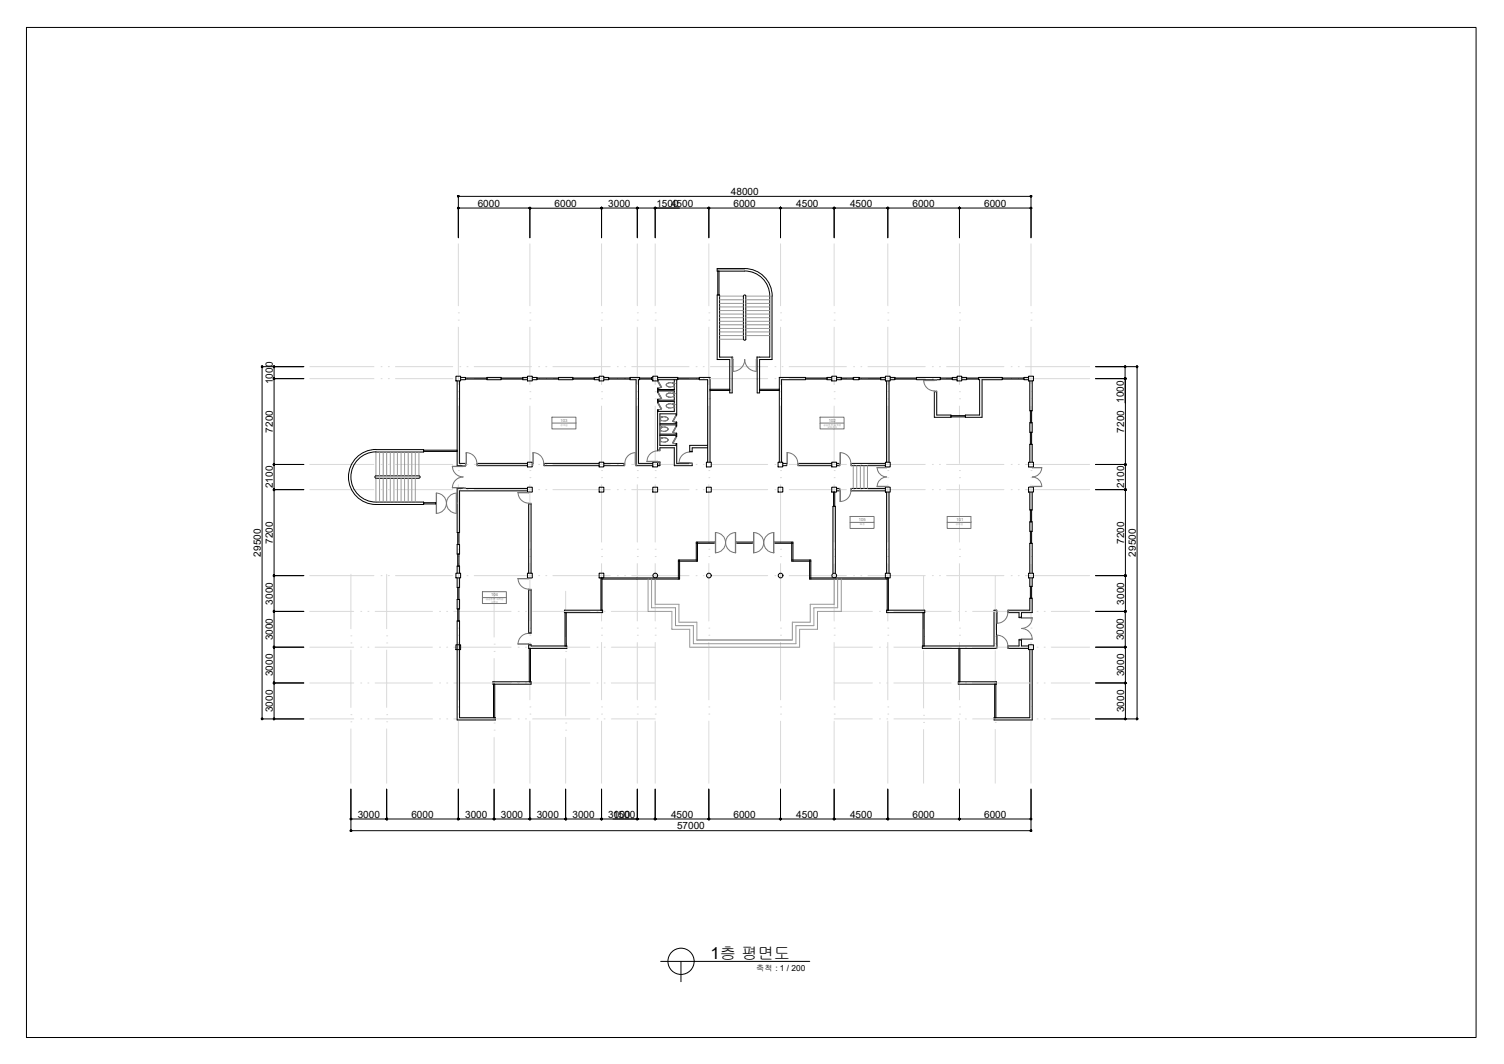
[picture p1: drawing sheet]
<svg xmlns="http://www.w3.org/2000/svg" width="420mm" height="297mm" viewBox="0 0 420 297" stroke-linecap="round" stroke-linejoin="round" font-family="sans-serif">
<defs><g id="words">
<text font-size="4.7" x="198.5" y="267.6">1층 평면도</text>
<g font-size="2.8">
<text x="133.5" y="57.7">6000</text>
<text x="154.9" y="57.7">6000</text>
<text x="169.9" y="57.7">3000</text>
<text x="183.4" y="57.7">1500</text>
<text x="187.5" y="57.7">4500</text>
<text x="204.2" y="54.4">48000</text>
<text x="204.9" y="57.7">6000</text>
<text x="222.4" y="57.7">4500</text>
<text x="237.5" y="57.7">4500</text>
<text x="254.9" y="57.7">6000</text>
<text x="274.9" y="57.7">6000</text>
<text x="76.2" y="107.2" transform="rotate(-90 76.2 107.2)">1000</text>
<text x="314" y="112.4" transform="rotate(-90 314 112.4)">1000</text>
<text x="76.2" y="120.8" transform="rotate(-90 76.2 120.8)">7200</text>
<text x="314" y="120.8" transform="rotate(-90 314 120.8)">7200</text>
<text x="76.2" y="136.3" transform="rotate(-90 76.2 136.3)">2100</text>
<text x="314" y="136.3" transform="rotate(-90 314 136.3)">2100</text>
<text x="72.8" y="155.4" transform="rotate(-90 72.8 155.4)">29500</text>
<text x="76.2" y="151.8" transform="rotate(-90 76.2 151.8)">7200</text>
<text x="314" y="151.8" transform="rotate(-90 314 151.8)">7200</text>
<text x="317.3" y="155.4" transform="rotate(-90 317.3 155.4)">29500</text>
<text x="76.2" y="168.8" transform="rotate(-90 76.2 168.8)">3000</text>
<text x="314" y="168.8" transform="rotate(-90 314 168.8)">3000</text>
<text x="76.2" y="178.8" transform="rotate(-90 76.2 178.8)">3000</text>
<text x="314" y="178.8" transform="rotate(-90 314 178.8)">3000</text>
<text x="76.2" y="188.8" transform="rotate(-90 76.2 188.8)">3000</text>
<text x="314" y="188.8" transform="rotate(-90 314 188.8)">3000</text>
<text x="76.2" y="198.8" transform="rotate(-90 76.2 198.8)">3000</text>
<text x="314" y="198.8" transform="rotate(-90 314 198.8)">3000</text>
<text x="99.9" y="228.3">3000</text>
<text x="114.9" y="228.3">6000</text>
<text x="129.9" y="228.3">3000</text>
<text x="139.9" y="228.3">3000</text>
<text x="149.9" y="228.3">3000</text>
<text x="159.9" y="228.3">3000</text>
<text x="169.9" y="228.3">3000</text>
<text x="171.3" y="228.3">1500</text>
<text x="187.5" y="228.3">4500</text>
<text x="189.1" y="231.5">57000</text>
<text x="204.9" y="228.3">6000</text>
<text x="222.4" y="228.3">4500</text>
<text x="237.5" y="228.3">4500</text>
<text x="254.9" y="228.3">6000</text>
<text x="274.9" y="228.3">6000</text>
</g>
<text font-size="2.3" x="211.3" y="271">축척 : 1 / 200</text>
<g font-size="1.2" fill="#757575">
<text x="156.6" y="117.7">103</text>
<text x="231.5" y="117.7">102</text>
<text x="239.9" y="145.5">105</text>
<text x="267.2" y="145.5">101</text>
<text x="137.2" y="166.4">104</text>
</g>
<g font-size=".7" fill="#757575">
<text x="156.6" y="118.9">강의실</text>
<text x="230" y="118.9">공공정책 대학원</text>
<text x="231.2" y="119.5">교육센터</text>
<text x="240.2" y="146.6">매점</text>
<text x="267" y="146.6">강의실</text>
<text x="135.7" y="167.6">공공정책 대학원</text>
<text x="137.2" y="168.3">사무실</text>
</g>
</g></defs>
<!-- layer: WALL -->
<g fill="none" stroke="#000" stroke-width=".28">
<path d="M208 75h-7.7v.7h7.7M208 75.6a7 7 0 0 1 7 7.1v17h-3.5v10h.7v-9.3h3.5v-17.7M208 75a7.7 7.7 0 0 1 7.7 7.7M200.3 82.3h.7v17.4h3.5v10h-.6v-9.3h-3.6zM207.8 82.5l.4-.1 .2 .3v12l-.4 .3-.3-.3zM127.7 106.3v23.7h2.3v-.6h-1.6v-23.1M128.7 105.4h1.3v.6h-1.3M136 105.4h4v.6h-4zM147.3 105.4h-1.3v.6h1.3M148.7 105.4h1.3v.6h-1.3M156 105.4h4v.6h-4zM167.4 105.4h-1.4v.6h1.4"/>
<path d="M168.7 105.4h1.3v.6h-1.3M182.4 105.4h-.4v.6h.4M183.7 105.4h5.6v.6h-5.5l-.1 .3M184.3 118.3h4.6v-.4h.1v1.1h-.1v-.4h-4.6M188.4 108.8h-4.6h4.6M188.4 106v2.8M189 106v9.9h-.1v-.4h-4.6v8.8h4.6v-.4h.1v5.5h4.4v.6h-5v-5h-4.1v.7h-.6v-11.3l.1 .5h4.6v-2.8h-4.6l-.1 .3v-.9l.1 .2h4.6v-2.6h-4.6l-.1 .4v-1.1l.1 .4M232.4 105.4h-1.4v.6h1.4M233.7 105.4h1.3v.6h-1.3M238.4 105.4h1.6v.6h-1.6zM247.3 105.4h-1.3v.6h1.3M247.7 106.3v22.7"/>
<path d="M248.4 106.3v22.7M248.7 105.4h1.3v.6h-1.3M256 105.4h6.7v.6h-6.7zM261 109.3h.7v6.6h4v.6h-4.7zM267.4 105.4h-1.4v.6h1.4M268.7 105.4h1.3v.6h-1.3M273.4 105.4h6.6v.6h-5.7v10.5h-4.6v-.6h4v-9.9h-.3zM287.3 105.4h-1.3v.6h1.3M287.7 106.3v8.4h.7v-8.4M287.7 118h.7v2.7h-.7zM105 133.5h12M105 126.2a7 7 0 0 0-7 7 7 7 0 0 0 7 7h13.3v.6h-13.3a7.7 7.7 0 0 1-7.6-7.7 7.7 7.7 0 0 1 7.6-7.6h13.3v.7h-13.3"/>
<path d="M105 133.5l-.3-.3 .3-.4h12.1l.3 .4-.3 .3M147.3 136.4h-19.6v12.3h.7v-11.7h18.9M147.3 129.4h-13.9v.6h13.9M167.4 129.4h-15.4v.6h15.4M168.7 129.4h5.7v.6h-5.7M182.4 129.4h-4v-23.4h.3v-.6h-2.7v.6h1.7v24h4.7M183.7 129h.6v1h-.6zM184.3 121.2h4.6v-.3h.1v1h-.1v-.4h-4.6M197.7 129v-23h-2.3v-.6h3v23.6M197.7 124.3h-5v1.7h.7v-1h4.3M217.7 129v-23.6h7.3v.6h-6.7v23M218.7 130h1"/>
<path d="M218.7 129.4h1M223 130h9.4M223 129.4h9.4M233.7 136.4h.8v.6h-.8M233.7 129.4h.8v.6h-.8M247.3 136.4h-9.4v.6h9.4M247.3 129.4h-9.4v.6h9.4M247.7 137.4v22.6M248.4 137.4v22.6M287.7 129v-5h.7v5M287.7 137.4v5h.7v-5M127.7 152h.7v2.7h-.7z"/>
<path d="M287.7 145.7h.7v2.6h-.7zM127.7 173.4h.7v27h10v.6h-10.7zM127.7 160v-2h.7v2M127.7 161.3v2.7h.7v-2.7M127.7 167.3h.7v2.7h-.7zM147.7 160v-19.3h.7v19.3M147.7 164.7h.7v12h-.7zM157.7 170.3h10.6v.7h-10.6zM232.7 160v-18.6h.7v18.6M247.7 170.3h10.6v.7h-10.6zM281.7 170.3h6v-3.3h.7v4h-3v1.3h-.7v-1.3h-3zM287.7 160v-8.3h.7v8.3"/>
<path d="M287.7 161.3v2.4h.7v-2.4M137.7 190.3h10.7v.7h-10.7zM147.7 180v1h10.7v-.7h-10v-.3M147.7 180h.7M257.7 180.3h20v-10h.7v10.7h-20.7zM267.7 190.3h10.7v.7h-10.7zM287.3 180.3h-1.9v-1.7h-.7v1.7h-3v.7h5.6M287.7 181.4v19h-10v.6h10.7v-19.6"/>
</g>
<!-- layer: CEN -->
<g fill="none" stroke="#d9d9d9" stroke-width=".28">
<path d="M128 68.1v17.2M148 68.1v17.2M168 68.1v17.2M178 68.1v17.2M183 68.1v17.2M198 68.1v17.2M218 68.1v17.2M233 68.1v17.2M248 68.1v17.2M268 68.1v17.2M288 68.1v17.2M128 87.3h.1"/>
<path d="M128 89.4h.1M128 91.4v16M148 87.3h.1M148 89.4h.1M148 91.4v16M168 87.3h.1M168 89.4h.1M168 91.4v16M178 87.3h.1M178 89.4h.1M178 91.4v16M183 87.3h.1"/>
<path d="M183 89.4h.1M183 91.4v16M198 87.3h.1M198 89.4h.1M198 91.4v16M218 87.3h.1M218 89.4h.1M218 91.4v16M233 87.3h.1M233 89.4h.1M233 91.4v16M248 87.3h.1"/>
<path d="M248 89.4h.1M248 91.4v16M268 87.3h.1M268 89.4h.1M268 91.4v16M288 87.3h.1M288 89.4h.1M288 91.4v16M86.6 102.4h17.9M86.6 105.7h17.9M106.5 102.4h.1M106.5 105.7h.1"/>
<path d="M108.5 102.4h.1M108.5 105.7h.1M110.5 102.4h16M110.5 105.7h16M128 109.3h.1M128 111.3h.1M128 113.4v16M128.5 102.4h.1M128.5 105.7h.1M130.5 102.4h.1M130.5 105.7h.1M132.5 102.4h16"/>
<path d="M132.5 105.7h16M148 109.3h.1M148 111.3h.1M148 113.4v16M150.5 102.4h.1M150.5 105.7h.1M152.5 102.4h.1M152.5 105.7h.1M154.5 102.4h16M154.5 105.7h16M168 109.3h.1M168 111.3h.1"/>
<path d="M168 113.4v16M172.5 102.4h.1M172.5 105.7h.1M174.5 102.4h.1M174.5 105.7h.1M176.5 102.4h16M176.5 105.7h16M178 109.3h.1M178 111.3h.1M178 113.4v16M183 109.3h.1M183 111.3h.1"/>
<path d="M183 113.4v16M194.5 102.4h.1M194.5 105.7h.1M196.5 102.4h.1M196.5 105.7h.1M198 109.3h.1M198 111.3h.1M198 113.4v16M198.5 102.4h15.9M198.5 105.7h15.9M216.5 102.4h.1M216.5 105.7h.1"/>
<path d="M218 109.3h.1M218 111.3h.1M218 113.4v16M218.5 102.4h.1M218.5 105.7h.1M220.5 102.4h16M220.5 105.7h16M233 109.3h.1M233 111.3h.1M233 113.4v16M238.4 102.4h.1M238.4 105.7h.1"/>
<path d="M240.5 102.4h.1M240.5 105.7h.1M242.5 102.4h16M242.5 105.7h16M248 109.3h.1M248 111.3h.1M248 113.4v16M260.5 102.4h.1M260.5 105.7h.1M262.5 102.4h.1M262.5 105.7h.1M264.4 102.4h16"/>
<path d="M264.4 105.7h16M268 109.3h.1M268 111.3h.1M268 113.4v16M282.5 102.4h.1M282.5 105.7h.1M284.5 102.4h.1M284.5 105.7h.1M286.5 102.4h17.9M286.5 105.7h17.9M288 109.3h.1M288 111.3h.1"/>
<path d="M288 113.4v16M86.6 129.7h17.9M86.6 136.7h17.9M106.5 129.7h.1M106.5 136.7h.1M108.5 129.7h.1M108.5 136.7h.1M110.5 129.7h16M110.5 136.7h16M128 131.4h.1M128 133.4h.1M128 135.3v16"/>
<path d="M128.5 129.7h.1M128.5 136.7h.1M130.5 129.7h.1M130.5 136.7h.1M132.5 129.7h16M132.5 136.7h16M148 131.4h.1M148 133.4h.1M148 135.3v16M150.5 129.7h.1M150.5 136.7h.1M152.5 129.7h.1"/>
<path d="M152.5 136.7h.1M154.5 129.7h16M154.5 136.7h16M168 131.4h.1M168 133.4h.1M168 135.3v16M172.5 129.7h.1M172.5 136.7h.1M174.5 129.7h.1M174.5 136.7h.1M176.5 129.7h16M176.5 136.7h16"/>
<path d="M178 131.4h.1M178 133.4h.1M178 135.3v16M183 131.4h.1M183 133.4h.1M183 135.3v16M194.5 129.7h.1M194.5 136.7h.1M196.5 129.7h.1M196.5 136.7h.1M198 131.4h.1M198 133.4h.1"/>
<path d="M198 135.3v16M198.5 129.7h15.9M198.5 136.7h15.9M216.5 129.7h.1M216.5 136.7h.1M218 131.4h.1M218 133.4h.1M218 135.3v16M218.5 129.7h.1M218.5 136.7h.1M220.5 129.7h16M220.5 136.7h16"/>
<path d="M233 131.4h.1M233 133.4h.1M233 135.3v16M238.4 129.7h.1M238.4 136.7h.1M240.5 129.7h.1M240.5 136.7h.1M242.5 129.7h16M242.5 136.7h16M248 131.4h.1M248 133.4h.1M248 135.3v16"/>
<path d="M260.5 129.7h.1M260.5 136.7h.1M262.5 129.7h.1M262.5 136.7h.1M264.4 129.7h16M264.4 136.7h16M268 131.4h.1M268 133.4h.1M268 135.3v16M282.5 129.7h.1M282.5 136.7h.1M284.5 129.7h.1"/>
<path d="M284.5 136.7h.1M286.5 129.7h17.9M286.5 136.7h17.9M288 131.4h.1M288 133.4h.1M288 135.3v16M128 153.3h.1M128 155.4h.1M128 157.4v16M148 153.3h.1M148 155.4h.1M148 157.4v16"/>
<path d="M168 153.3h.1M168 155.4h.1M168 157.4v16M178 153.3h.1M178 155.4h.1M178 157.4v16M183 153.3h.1M183 155.4h.1M183 157.4v16M198 153.3h.1M198 155.4h.1M198 157.4v16"/>
<path d="M218 153.3h.1M218 155.4h.1M218 157.4v16M233 153.3h.1M233 155.4h.1M233 157.4v16M248 153.3h.1M248 155.4h.1M248 157.4v16M268 153.3h.1M268 155.4h.1M268 157.4v16"/>
<path d="M288 153.3h.1M288 155.4h.1M288 157.4v16M86.6 160.7h17.9M86.6 170.7h12.2M98 177.5h.1M98 179.5h.1M98 160.4v15.1M100.8 170.7h.1M102.8 170.7h.1M104.8 170.7h16M106.5 160.7h.1"/>
<path d="M108 177.5h.1M108 179.5h.1M108 160.4v15.1M108.5 160.7h.1M110.5 160.7h16M122.8 170.7h.1M124.8 170.7h.1M126.8 170.7h16M128 175.3h.1M128 177.3h.1M128 179.4v16M128.5 160.7h.1"/>
<path d="M130.5 160.7h.1M132.5 160.7h16M138 179.8h.1M138 165.1v12.7M144.8 170.7h.1M146.8 170.7h.1M148 175.3h.1M148 177.3h.1M148 179.4v16M148.8 170.7h16M150.5 160.7h.1M152.5 160.7h.1"/>
<path d="M154.5 160.7h16M158 179.8h.1M158 165.1v12.7M166.8 170.7h.1M168 175.3h.1M168 177.3h.1M168 179.4v16M168.8 170.7h.1M170.8 170.7h12.2M172.5 160.7h.1M174.5 160.7h.1M176.5 160.7h16"/>
<path d="M178 175.3h.1M178 177.3h.1M178 179.4v16M183 175.3h.1M183 177.3h.1M183 179.4v16M194.5 160.7h.1M196.5 160.7h.1M198 175.3h.1M198 177.3h.1M198 179.4v16M198.5 160.7h15.9"/>
<path d="M216.5 160.7h.1M218 175.3h.1M218 177.3h.1M218 179.4v16M218.5 160.7h.1M220.5 160.7h16M233 175.3h.1M233 177.3h.1M233 179.4v16M233 170.7h10.7M238.4 160.7h.1M240.5 160.7h.1"/>
<path d="M242.5 160.7h16M245.7 170.7h.1M247.7 170.7h.1M248 175.3h.1M248 177.3h.1M248 179.4v16M249.7 170.7h16M258 177.7h.1M258 179.7h.1M258 160.7v15M260.5 160.7h.1M262.5 160.7h.1"/>
<path d="M264.4 160.7h16M267.7 170.7h.1M268 175.3h.1M268 177.3h.1M268 179.4v16M269.7 170.7h.1M271.7 170.7h16M278 177.7h.1M278 179.7h.1M278 160.7v15M282.5 160.7h.1M284.5 160.7h.1"/>
<path d="M286.5 160.7h17.9M288 175.3h.1M288 177.3h.1M288 179.4v16M289.7 170.7h.1M291.7 170.7h.1M293.7 170.7h10.7M86.6 180.7h12.2M86.6 190.7h12.2M98 199.5h.1M98 181.5v16M100.8 180.7h.1"/>
<path d="M100.8 190.7h.1M102.8 180.7h.1M102.8 190.7h.1M104.8 180.7h16M104.8 190.7h16M108 199.5h.1M108 181.5v16M122.8 180.7h.1M122.8 190.7h.1M124.8 180.7h.1M124.8 190.7h.1M126.8 180.7h16"/>
<path d="M126.8 190.7h16M128 197.4h.1M128 199.3h.1M138 181.9h.1M138 183.9v16M144.8 180.7h.1M144.8 190.7h.1M146.8 180.7h.1M146.8 190.7h.1M148 197.4h.1M148 199.3h.1M148.8 180.7h16"/>
<path d="M148.8 190.7h16M158 181.9h.1M158 183.9v16M166.8 180.7h.1M166.8 190.7h.1M168 197.4h.1M168 199.3h.1M168.8 180.7h.1M168.8 190.7h.1M170.8 180.7h12.2M170.8 190.7h12.2M178 197.4h.1"/>
<path d="M178 199.3h.1M183 197.4h.1M183 199.3h.1M198 197.4h.1M198 199.3h.1M218 197.4h.1M218 199.3h.1M233 197.4h.1M233 199.3h.1M233 180.7h10.7M233 190.7h10.7M245.7 180.7h.1"/>
<path d="M245.7 190.7h.1M247.7 180.7h.1M247.7 190.7h.1M248 197.4h.1M248 199.3h.1M249.7 180.7h16M249.7 190.7h16M258 199.7h.1M258 181.7v16M267.7 180.7h.1M267.7 190.7h.1M268 197.4h.1"/>
<path d="M268 199.3h.1M269.7 180.7h.1M269.7 190.7h.1M271.7 180.7h16M271.7 190.7h16M278 199.7h.1M278 181.7v16M288 197.4h.1M288 199.3h.1M289.7 180.7h.1M289.7 190.7h.1M291.7 180.7h.1"/>
<path d="M291.7 190.7h.1M293.7 180.7h10.7M293.7 190.7h10.7M86.6 200.7h12.2M98 201.5h.1M98 203.5v15.2M100.8 200.7h.1M102.8 200.7h.1M104.8 200.7h16M108 201.5h.1M108 203.5v15.2M122.8 200.7h.1"/>
<path d="M124.8 200.7h.1M126.8 200.7h16M128 201.3v17.4M138 201.8h.1M138 203.8h.1M138 205.9v12.8M144.8 200.7h.1M146.8 200.7h.1M148 201.3v17.4M148.8 200.7h16M158 201.8h.1M158 203.8h.1"/>
<path d="M158 205.9v12.8M166.8 200.7h.1M168 201.3v17.4M168.8 200.7h.1M170.8 200.7h12.2M178 201.3v17.4M183 201.3v17.4M198 201.3v17.4M218 201.3v17.4M233 201.3v17.4M233 200.7h10.7M245.7 200.7h.1"/>
<path d="M247.7 200.7h.1M248 201.3v17.4M249.7 200.7h16M258 201.7h.1M258 203.7v15M267.7 200.7h.1M268 201.3v17.4M269.7 200.7h.1M271.7 200.7h16M278 201.7h.1M278 203.7v15M288 201.3v17.4"/>
<path d="M289.7 200.7h.1M291.7 200.7h.1M293.7 200.7h10.7"/>
</g>
<!-- layer: 0e -->
<g fill="none" stroke="#000" stroke-width=".28">
<path d="M127.4 105h1.3v1.3h-1.3zM147.3 105h1.4v1.3h-1.4zM167.4 105h1.3v1.3h-1.3zM182.4 105h1.3v1.3h-1.3zM232.4 105h1.3v1.3h-1.3zM247.3 105h1.4v1.3h-1.4zM267.4 105h1.3v1.3h-1.3zM287.3 105h1.4v1.3h-1.4zM147.3 129h1.4v1.3h-1.4zM147.3 136h1.4v1.4h-1.4zM167.4 129h1.3v1.3h-1.3zM167.4 136h1.3v1.4h-1.3z"/>
<path d="M182.4 129h1.3v1.3h-1.3zM182.4 136h1.3v1.4h-1.3zM197.3 129h1.4v1.3h-1.4zM197.3 136h1.4v1.4h-1.4zM217.4 129h1.3v1.3h-1.3zM217.4 136h1.3v1.4h-1.3zM232.4 129h1.3v1.3h-1.3zM232.4 136h1.3v1.4h-1.3zM247.3 136h1.4v1.4h-1.4zM247.3 129h1.4v1.3h-1.4zM287.3 129h1.4v1.3h-1.4zM287.3 136h1.4v1.4h-1.4z"/>
<path d="M127.4 160h1.3v1.3h-1.3zM147.3 160h1.4v1.3h-1.4zM167.4 160h1.3v1.3h-1.3zM247.3 160h1.4v1.3h-1.4zM287.3 160h1.4v1.3h-1.4zM127.4 180h1.3v1.4h-1.3zM287.3 180h1.4v1.4h-1.4z"/>
<circle cx="183.1" cy="160.7" r=".66"/>
<circle cx="198" cy="160.7" r=".66"/>
<circle cx="218.1" cy="160.7" r=".66"/>
<circle cx="233.1" cy="160.7" r=".66"/>
</g>
<!-- layer: WIN -->
<g fill="none" stroke="#000" stroke-width=".28">
<path d="M200.5 75.7h.4v6.6h-.4zM130 105.5h6v.3h-6zM140 105.5h6v.3h-6zM150 105.5h6v.3h-6zM160 105.5h6v.3h-6zM170 105.5h6v.3h-6zM178.7 105.5h3.3v.3h-3.3zM189.3 105.5h6.1v.3h-6.1zM198.4 108.7h5.5v.3h-5.5zM212.2 108.7h5.5v.3h-5.5zM225 105.5h6v.3h-6zM235 105.5h3.4v.3h-3.4z"/>
<path d="M240 105.5h6v.3h-6zM250 105.5h6v.3h-6zM262.7 105.5h3.3v.3h-3.3zM265.7 116h4v.4h-4zM270 105.5h3.4v.3h-3.4zM280 105.5h6v.3h-6zM287.9 114.7h.3v3.3h-.3zM118.3 125.7h9.4v.3h-9.4zM232.9 137.4h.3v4h-.3zM287.9 120.7h.3v3.3h-.3zM118.3 140.3h3.4v.4h-3.4zM127.9 148.7h.3v3.3h-.3z"/>
<path d="M127.9 154.7h.3v3.3h-.3zM189.9 156.3v5.4h-21.7M194.5 151.7h5.2v-.4h-5.2v5.4M194.8 156.3h-5.3v5.4M194.8 151.3v5.4h-5.3M205.7 151.3h4.6v.4h-4.6zM221.2 156.3h5.3v5.4M221.2 151.3v5.4h5.3M221.5 151.7h-5.1v-.4h5.1v5.4M226.2 156.3v5.4h21.6M287.9 142.4h.3v3.3h-.3zM287.9 148.3h.3v3.4h-.3z"/>
<path d="M127.9 164h.3v3.3h-.3zM127.9 170h.3v3.4h-.3zM157.8 171h.4v9.3h-.4zM168.2 161.3v9h-.3v-9h22M226.2 161.3h22v9h-.4v-9M257.8 171h.4v9.3h-.4zM287.9 163.7h.3v3.3h-.3zM137.9 191h.3v9.4h-.3zM147.9 181h.3v9.3h-.3zM267.9 181h.3v9.3h-.3zM277.9 191h.3v9.4h-.3z"/>
</g>
<!-- layer: Ĳ -->
<g fill="none" stroke="#979797" stroke-width=".28">
<path d="M201 82.7h6.7M201 93.7h6.7M201 94.7h6.7M201 92.7h6.7M201 91.7h6.7M201 90.7h6.7M201 89.7h6.7M201 88.7h6.7M201 87.7h6.7M201 86.7h6.7M201 85.7h6.7M201 84.7h6.7"/>
<path d="M201 83.7h6.7M208.4 82.7h6.6M208.4 93.7h6.6M208.4 92.7h6.6M208.4 91.7h6.6M208.4 90.7h6.6M208.4 89.7h6.6M208.4 88.7h6.6M208.4 87.7h6.6M208.4 86.7h6.6M208.4 85.7h6.6M208.4 84.7h6.6"/>
<path d="M208.4 83.7h6.6M105 126.2v6.6M105 133.5v6.7M106 126.2v6.6M106 133.5v6.7M107 126.2v6.6M107 133.5v6.7M108 126.2v6.6M108 133.5v6.7M109 126.2v6.6M109 133.5v6.7M110.1 126.2v6.6"/>
<path d="M110.1 133.5v6.7M111 126.2v6.6M111 133.5v6.7M112 126.2v6.6M112 133.5v6.7M113 126.2v6.6M113 133.5v6.7M114 126.2v6.6M114 133.5v6.7M115 126.2v6.6M115 133.5v6.7M116 126.2v6.6"/>
<path d="M116 133.5v6.7M117 126.2v6.6M238.4 130v6.4M239.3 130v6.4M240.4 130v6.4M241.4 130v6.4M242.3 130v6.4M181 161.7v9h6.7v5h5v5h30.7v-5h5v-5h6.6v-9M182 161.7v8h6.7v5h5v5h28.7v-5h5v-5h6.6v-8M183 161.7v7h6.7v5h5v5M194.7 178.7h26.6M233 161.7v7h-6.7v5h-5v5h-26.6"/>
</g>
<!-- layer: DOOR -->
<g fill="none" stroke="#757575" stroke-width=".28">
<path d="M204.8 103.7v-3.3h-.3v-.7h.2v4a3.3 3.3 0 0 0 3.4-3.3 3.3 3.3 0 0 0 3.3 3.3M211.3 103.7v-3.3h.2v-.7h-.1v4M258 106.2h3.7v-.2h-.7v.3h-3M258 106.2a2.98 2.98 0 0 0 3 2.9M261 109.2h.7v.1h-.7zM121.9 137.7a2.82 2.82 0 0 1 2.8 2.8 2.82 2.82 0 0 1-2.8 2.8zM121.9 137.7v5.6M125.8 138.3l1.1-.6h.7v5.6a2.81 2.81 0 0 1-2.7-1.9 2.81 2.81 0 0 1 .9-3.1zM126.4 130.2h3l-3 .1M126.4 136.1l3 .1M126.4 136.2h3M126.4 130.2a2.98 2.98 0 0 0 3 2.9"/>
<path d="M127.5 137.7v5.6M129.4 136.2h.6v.2h-.6zM129.4 130h.6v.2h-.6zM129.4 133.2a2.98 2.98 0 0 0-3 3M130.2 126.4v3.6h-.2v-.6h.3v-3M130.2 126.4a2.98 2.98 0 0 1 3 2.9M133.2 129.4h.2v.6h-.2zM144.7 137.5l3.7-.1h-.7v.2h-3M144.7 137.5a2.98 2.98 0 0 0 3 3M149 126.4v3h-.3v.6h.2v-3.6a2.98 2.98 0 0 1 3 2.9M151.9 129.4h.1v.6h-.1zM174.4 129.4h.1v.6h-.1z"/>
<path d="M177.4 126.4v3h.3v.6h-.2v-3.6a2.98 2.98 0 0 0-2.9 2.9M180.7 128.8h3v.2h.6v-.1h-3.6M183.7 125.7h.6v.2h-.6zM183.7 125.9a2.98 2.98 0 0 0-3 2.9M189.7 129.1h3v.3h.7v-.2h-3.7M192.7 126h.7v.2h-.7zM192.7 126.2a2.98 2.98 0 0 0-3 3M219.9 126.4v3h-.2v.6h.2v-3.6a2.98 2.98 0 0 1 3 2.9M222.9 129.4h.1v.6h-.1zM234.7 126.4v3.6h-.2v-.6h.3v-3a2.99 2.99 0 0 1 2.9 2.9M237.7 136.4h.2v.6h-.2zM237.7 129.4h.2v.6h-.2z"/>
<path d="M237.7 137a3.1 3.1 0 0 1-2.9 3v-3h-.3v-.6h.2v3.6M245 130.5h3.4v-.2h-.7v.3h-2.7M245 135.8h2.7v.2h.7v-.2h-3.4M245.1 130.5a2.65 2.65 0 0 0 2.6 2.6M247.7 133.2a2.65 2.65 0 0 0-2.6 2.6M288.4 133.2a2.65 2.65 0 0 1 2.6 2.6h-3.3v.2h.7v-.2h2.6M291 130.5a2.65 2.65 0 0 1-2.6 2.6M291 130.5h-3.3v-.2h.7v.3h2.6M121.7 140.3h.2v.4h-.2zM127.5 140.3h.2v.4h-.2zM147.7 140.5h.7v.2h-.7zM199.7 151.3l.1 .4z"/>
<path d="M199.8 148.7v5.6M199.9 148.7a2.82 2.82 0 0 1 2.8 2.8 2.82 2.82 0 0 1-2.8 2.8M199.9 148.7v5.6M205.4 148.7v5.6M205.5 151.3h.2v.4h-.2zM205.5 154.3a2.82 2.82 0 0 1-2.8-2.8 2.82 2.82 0 0 1 2.8-2.8v5.6M210.3 151.3h.2v.4h-.2zM210.5 154.3a2.82 2.82 0 0 0 2.8-2.8 2.82 2.82 0 0 0-2.8-2.8v5.6M210.6 148.7v5.6M216.1 148.7v5.6M216.2 151.3h.2v.4h-.2zM216.2 148.7v5.6"/>
<path d="M216.2 148.7a2.82 2.82 0 0 0-2.8 2.8 2.82 2.82 0 0 0 2.8 2.8M144.7 161.6h3v-.3h.7v.2h-3.7a3.1 3.1 0 0 0 3 3M147.7 164.5h.7v.2h-.7zM147.7 176.7h.7v.2h-.7zM147.7 176.8a3 3 0 0 0-3 3h3.7v.2h-.7v-.3h-3M278.5 174v-3.7h-.1v.7h.2v3M278.5 177.3v3.7h-.1v-.7h.2v-3a2.99 2.99 0 0 1 2.9 3M281.5 170.3h.2v.7h-.2zM281.5 171a2.98 2.98 0 0 1-2.9 3M284.7 172.3l.7 .2zM284.7 178.5h.7v.1h-.7zM285.4 172.5l3-.1a2.98 2.98 0 0 1-3 3 3.1 3.1 0 0 1 3 3.1"/>
<path d="M285.4 172.5l3 .1M288.4 178.4h-3l3 .1M281.5 180.3h.2v.7h-.2z"/>
</g>
<!-- layer: Tǥ -->
<g fill="none" stroke="#757575" stroke-width=".28">
<path d="M183.7 108.4h.1M183.7 111.5h.1M183.7 114.4h.1M184.3 117.3h.2M184.5 117.3h.1M184.5 116.6v.7M184.5 116.6h.1M184.5 119.5v.7M184.5 119.5h.1M184.5 119.4h.1M184.5 116.5v.1M184.5 119.4v.1"/>
<path d="M184.5 116.5h.1M184.6 116.5h.1M184.6 119.4h.1M184.6 116.4h.1M184.6 117.5h-.3M184.6 119.3h.1M184.6 116.4v.1M184.6 119.3v.1M184.7 117.4l1.1 .1M184.7 119.3h-.1M184.7 119.3h.1M184.7 116.4h.1"/>
<path d="M184.7 116.5h.1M184.7 116.4v.1M184.8 108.1l-1-1.8-.1 .1 1 1.8M184.8 111.2l-1.1-1.7 1 1.8M184.8 114.1l-1.1-1.7 1 1.8M184.9 108.1l-1 .2M184.9 111.2l-1 .3M184.9 114.1l-1 .3M185.3 116.4l-.6 .1M185.3 119.3h-.6M185.3 116.4h.7M185.5 119.2h-.2"/>
<path d="M185.6 119.2h.4M186 116.4l.2 .1M186 119.3h.2M186 117.5h-.2M186.1 107.5h.1M186.1 110.3l.1 .2M186.1 113.3l.1 .3M186.1 110.3h.1M186.1 113.3h.1M186.1 107.5l.1 .1M186.1 110.2h.1M186.2 116.5l.2 .1"/>
<path d="M186.2 119.3l.1 .1M186.2 107.6v.1M186.2 110.5h.1M186.2 117.4l-.2 .1M186.2 107.7l.1 .1M186.2 110.6l.5 .2M186.2 113.6l.5 .3M186.2 107.2l-.1 .3M186.2 110.1l-.1 .1M186.2 113.1l-.1 .1M186.3 119.4h.1M186.3 107.1l-.1 .1"/>
<path d="M186.3 113h-.1M186.3 107.8l.4 .2M186.4 117.3l-.2 .1M186.4 116.6l.2 .3M186.4 119.5l.2 .3M186.4 107l-.1 .1M186.6 119.9l-.2 .2M186.6 109.9l-.4 .1M186.6 112.9l-.3 .1M186.6 119.9v.1M186.6 119.8v.1M186.6 116.9h.1"/>
<path d="M186.6 116.9l-.2 .4M186.7 106.9l-.3 .2M186.7 109.8h-.1M186.7 112.8h-.1M186.8 112.7l-.1 .1M186.8 110.8h.1M186.8 113.8l.1 .1M186.8 110.8l.1 .1M186.8 113.9h.1M186.9 106.9h-.1M186.9 108h.1M186.9 110.9h.1"/>
<path d="M186.9 113.9h.1M186.9 109.7v.1M186.9 112.7v.1M187 106.8l-.1 .1M187 109.7h-.1M187 112.7h-.1M187.1 106.9h.1M187.2 106.8h.2M187.4 106.9l.6 .1M187.4 109.8l.6 .1M187.4 112.8l.6 .1M187.4 109.7h-.3"/>
<path d="M187.4 110.9h-.3M187.4 112.7h-.3M187.9 117.6l1.1-1.7-1 1.7M187.9 117.6l1 .3M187.9 108h-.8M187.9 113.8l-.8 .1M187.9 110.8l-.5 .1M188 107h.1M188 109.9h.1M188 112.9h.1M188 106.9v.1M188 109.8v.1"/>
<path d="M188 112.8v.1M188 107.9h.1M188 110.8h.1M188 113.8h.1M188 106.9h.1M188 109.8h.1M188 112.8h.1M188.1 107h.1M188.1 106.9h.1M188.1 108h.3M188.1 109.9h.1M188.1 109.8h.1"/>
<path d="M188.1 110.8l.3 .1M188.1 112.9h.1M188.1 112.8h.1M188.1 113.8l.3 .1M188.1 106.9v.1M188.1 109.8v.1M188.1 112.8v.1M188.2 107h.1M188.2 109.9h.1M188.2 112.9h.1M188.2 107v.1M188.2 107.8h.1"/>
<path d="M188.2 107.1v.7M188.2 107.1h.1M188.2 110.7h.2M188.2 110.7h.1M188.2 110v.7M188.2 110h.1M188.2 113.7h.1M188.2 113v.7M188.2 113h.1M188.2 109.9v.1M188.2 112.9v.1M188.4 107.8h-.2"/>
<path d="M188.4 113.7h-.2M188.9 117.9h.1M184.3 120.1l.2 .1M184.3 123.1l.2 .1M184.5 120.2h.1M184.5 123.2h.1M184.5 122.5v.7M184.5 122.5h.1M184.5 122.4h.1M184.5 122.4v.1M184.6 122.4h-.1M184.6 122.4h.1"/>
<path d="M184.6 120.3l-.3 .1M184.6 122.3h.1M184.6 122.3v.1M184.7 122.3h.1M184.8 120.3h-.1M184.8 123.3l-.5 .1M184.8 120.3l1.1 .1M184.8 123.3l1.1 .1M185.3 122.3h-.6M185.5 122.2h-.2M185.6 122.2h.3M185.9 122.3h.3"/>
<path d="M186.2 122.3l.1 .1M186.2 120.3l-.3 .1M186.2 123.3l-.3 .1M186.3 122.4h.1M186.3 123.2l-.1 .1M186.4 120.2l-.2 .1M186.4 123.2h-.1M186.4 122.5l.2 .3M186.6 122.8l-.2 .3M186.6 122.8v.1M187.9 120.7l1.1-1.7-1 1.8M187.9 123.6l1-1.7 .1 .1-1 1.7"/>
<path d="M187.9 120.7l1 .2M187.9 123.6l1 .3M188.9 120.9h.1M188.9 123.9h.1"/>
</g>
<!-- layer: 亅 -->
<path d="M154.2 116.5h6.7v3.3h-6.7zM154.2 118.1h6.7M229.1 116.5h6.7v3.3h-6.7zM229.1 118.1h6.7M237.5 144.2h6.7v3.3h-6.7zM237.5 145.8h6.7M264.6 144.2h6.7v3.3h-6.7zM264.6 145.8h6.7M134.8 165.2h6.7v3.3h-6.7zM134.8 166.8h6.7" fill="none" stroke="#757575" stroke-width=".28"/>
<!-- layer: SHEET -->
<path d="M7.4 7.7h405v281.9h-405z" fill="none" stroke="#000" stroke-width=".28"/>
<!-- layer: DIM -->
<g fill="none" stroke="#000" stroke-width=".28">
<path d="M128 54.8v11.6M128.4 58.1h19.3M128.4 54.8h159.3M148 58.1v8.3M148.4 58.1h19.3M168 58.1v8.3M168.3 58.1h9.4M178 58.1v8.3M178.4 58.1h4.3M197.7 58.1h-14.7v8.3M198 58.1v8.3M198.4 58.1h19.3"/>
<path d="M218 58.1v8.3M218.3 58.1h14.4M233 58.1v8.3M233.4 58.1h14.3M248 58.1v8.3M248.4 58.1h19.3M268 58.1v8.3M268.3 58.1h19.4M288 54.8v11.6M73.2 102.4h11.7M73.2 102.7v97.7M76.6 105.7h8.3"/>
<path d="M76.6 102.7v2.7M76.6 106v23.4M306.1 102.4h11.6M306.1 105.7h8.3M314.3 102.7v2.7M314.3 105.7v6.8M314.4 106v23.4M317.7 102.7v97.7M76.6 129.7h8.3M76.6 136.7h8.3M76.6 130v6.4M76.6 137v23.4"/>
<path d="M306.1 129.7h8.3M306.1 136.7h8.3M314.4 130v6.4M314.4 137v23.4M76.6 160.7h8.3M76.6 170.7h8.3M76.6 161v9.3M76.6 171v9.3M306.1 160.7h8.3M306.1 170.7h8.3M314.4 171v9.3M314.4 161v9.3"/>
<path d="M76.6 180.7h8.3M76.6 190.7h8.3M76.6 181v9.3M76.6 191v9.4M306.1 180.7h8.3M306.1 190.7h8.3M314.4 181v9.3M314.4 191v9.4M73.2 200.7h11.7M306.1 200.7h11.6M98 220.3v11.6M98.4 228.6h9.3"/>
<path d="M98.4 231.9h189.3M108 220.3v8.3M108.4 228.6h19.3M128 220.3v8.3M128.4 228.6h9.3M138 220.3v8.3M138.4 228.6h9.3M148 220.3v8.3M148.4 228.6h9.3M158 220.3v8.3M158.4 228.6h9.3M168 220.3v8.3"/>
<path d="M178 220.3v8.3h-9.7M178.4 228.6h4.3M183 220.3v8.3M183.4 228.6h14.3M198 220.3v8.3M198.4 228.6h19.3M218 220.3v8.3M218.3 228.6h14.4M233 220.3v8.3M233.4 228.6h14.3M248 220.3v8.3M248.4 228.6h19.3"/>
<path d="M268 220.3v8.3M268.3 228.6h19.4M288 220.3v11.6M184.6 268.4h41.6M190.2 268.4v5.7"/>
<circle cx="190.3" cy="268.4" r="3.7"/>
</g>
<!-- layer: 0 -->
<g fill="#000" stroke="#000" stroke-width=".28">
<path d="M76.4 105.8l.2-.1zM76.7 105.6l-.1 .1zM314.4 129.7h.2zM76.6 190.5v.2zM314.4 190.5v.2z"/>
<path d="M127.9 58.1h.1zM127.9 58.2l.1-.1zM128 58.1l.2 .1z"/>
<path d="M127.9 54.8h.1zM127.9 54.9l.1-.1v.2zM128 54.8v.2z"/>
<path d="M127.9 58l.1 .1v-.2zM127.9 58l.1 .1z"/>
<path d="M127.9 54.7l.1 .1zM127.9 54.7l.1 .1z"/>
<path d="M128 58.1l.2 .1zM128 58.1h.2zM128 57.9v.2z"/>
<path d="M128 54.8h.2zM128 54.8l.2-.1zM128 54.7v.1z"/>
<path d="M147.9 58.1h.1zM147.9 58.3l.1-.2zM148 58.1l.2 .2z"/>
<path d="M147.9 58l.1 .1zM147.9 58.1h.1zM147.9 58.2l.1-.1z"/>
<path d="M148 58.1l.2 .1zM148 58.1l.2 .1z"/>
<path d="M147.9 58l.1 .1zM147.9 58l.1 .1z"/>
<path d="M148 58.1l.2 .2zM148 58.1l.2-.1zM148 58v.1z"/>
<path d="M148 58.1h.2zM148 57.9v.2zM147.9 58l.1 .1v-.2z"/>
<path d="M167.9 58.1h.1zM167.9 58.2l.1-.1zM168 58.1v.2z"/>
<path d="M167.9 58l.1 .1zM167.9 58.1h.1zM168 58.1l-.1 .2z"/>
<path d="M168 58.1v.2zM168 58.1l.1 .2z"/>
<path d="M167.9 58l.1 .1v-.2zM167.9 58l.1 .1z"/>
<path d="M168 58.1l.1 .1zM168 57.9v.2z"/>
<path d="M168.1 58l-.1 .1zM168 58v.1zM167.9 58l.1 .1z"/>
<path d="M177.9 58.1h.1zM177.9 58.2l.1-.1zM178 58.1l.2 .1z"/>
<path d="M177.9 58l.1 .1zM177.9 58.1h.1zM177.9 58.2l.1-.1z"/>
<path d="M178 58.1l.2 .1zM178 58.1l.2 .1z"/>
<path d="M177.9 58l.1 .1v-.2zM177.9 58l.1 .1z"/>
<path d="M178 58.1l.2 .1zM178 58.1h.2zM178 57.9v.2z"/>
<path d="M178 58.1h.2zM178 57.9v.2zM177.9 58l.1 .1v-.2z"/>
<path d="M182.9 58.1h.1zM182.9 58.2l.1-.1zM183 58.1l.2 .1z"/>
<path d="M182.9 58l.1 .1zM182.9 58.1h.1zM182.9 58.2l.1-.1z"/>
<path d="M182.9 58l.1 .1v-.2zM182.9 58l.1 .1z"/>
<path d="M183 58.1l.2 .1zM183 58.1l.2 .1z"/>
<path d="M183 58.1l.2 .1zM183 58.1h.2zM183 57.9v.2z"/>
<path d="M183 58.1h.2zM183 57.9v.2zM182.9 58l.1 .1v-.2z"/>
<path d="M197.9 58.1h.1zM197.9 58.2l.1-.1zM198 58.1l.1 .1z"/>
<path d="M197.9 58l.1 .1zM197.9 58.1h.1zM198 58.1l-.1 .1z"/>
<path d="M198 58.1l.1 .1zM198 58.1l.1 .1z"/>
<path d="M197.9 58l.1 .1v-.2zM197.9 58l.1 .1z"/>
<path d="M198 58.1l.1 .1zM198 58.1h.2zM198 57.9v.2z"/>
<path d="M198 58.1h.2zM198 57.9v.2zM197.9 58l.1 .1v-.2z"/>
<path d="M217.9 58.1h.1zM217.9 58.2l.1-.1zM218 58.1v.2z"/>
<path d="M217.9 58l.1 .1zM217.9 58.1h.1zM217.9 58.2l.1-.1z"/>
<path d="M218 58.1v.2zM218 58.1l.1 .1z"/>
<path d="M217.9 58l.1 .1v-.2zM217.9 58l.1 .1z"/>
<path d="M218 58.1l.1 .1zM218 57.9v.2z"/>
<path d="M218 57.9v.2zM217.9 58l.1 .1v-.2z"/>
<path d="M232.9 58.1h.1zM232.9 58.2l.1-.1zM233 58.1l.2 .1z"/>
<path d="M232.9 58l.1 .1zM232.9 58.1h.1zM233 58.1l-.1 .1z"/>
<path d="M233 58.1l.2 .1zM233 58.1l.2 .1z"/>
<path d="M232.9 58l.1 .1v-.2zM232.9 58l.1 .1z"/>
<path d="M233 58.1l.2 .1zM233 58.1h.2zM233 57.9v.2z"/>
<path d="M233 58.1h.2zM233 57.9v.2zM232.9 58l.1 .1v-.2z"/>
<path d="M247.8 58.1h.2zM247.9 58.2l.1-.1zM248 58.1l.1 .1z"/>
<path d="M247.9 58l.1 .1zM247.8 58.1h.2zM248 58.1l-.1 .1z"/>
<path d="M248 58.1l.1 .1zM248 58.1l.1 .1z"/>
<path d="M247.9 58l.1 .1v-.2zM247.9 58l.1 .1z"/>
<path d="M248 58.1l.1 .1zM248 58.1h.2zM248 57.9v.2z"/>
<path d="M248 58.1h.2zM248 57.9v.2zM247.9 58l.1 .1v-.2z"/>
<path d="M267.9 58.1h.1zM267.9 58.2l.1-.1zM268 58.1v.2z"/>
<path d="M267.9 58l.1 .1zM267.9 58.1h.1zM267.9 58.2l.1-.1z"/>
<path d="M268 58.1v.2zM268 58.1l.1 .1z"/>
<path d="M267.9 58l.1 .1v-.2zM267.9 58l.1 .1z"/>
<path d="M268 58.1l.1 .1zM268 57.9v.2z"/>
<path d="M268 57.9v.2zM267.9 58l.1 .1v-.2z"/>
<path d="M287.9 58l.1 .1zM287.9 58.1h.1zM287.9 58.2l.1-.1z"/>
<path d="M287.9 54.7l.1 .1zM287.9 54.8h.1zM287.9 54.9l.1 .1v-.2z"/>
<path d="M288 58.1l.1 .1zM288 58.1l.1 .1z"/>
<path d="M288 54.8v.2zM288 54.8h.2z"/>
<path d="M288 58.1h.2zM288 57.9v.2zM287.9 58l.1 .1v-.2z"/>
<path d="M288.1 54.7l-.1 .1zM288 54.7v.1zM287.9 54.7l.1 .1z"/>
<path d="M73.1 102.5l.1-.1zM73.2 102.4l.1 .1zM73.2 102.4l.1 .1z"/>
<path d="M73.1 102.2l.1 .2zM73.1 102.2l.1 .2zM73.1 102.4h.1z"/>
<path d="M73.3 102.2l-.1 .2zM73.2 102.2v.2z"/>
<path d="M76.4 105.7h.2zM76.4 105.8l.2-.1z"/>
<path d="M76.4 102.5l.2-.1zM76.6 102.4v.1zM76.6 102.4l.1 .1z"/>
<path d="M76.4 105.6l.2 .1zM76.4 105.6l.2 .1zM76.4 105.7h.2z"/>
<path d="M76.4 102.2l.2 .2zM76.4 102.2l.2 .2zM76.4 102.4h.2z"/>
<path d="M76.6 105.5v.2zM76.4 105.6l.2 .1zM76.4 105.6l.2 .1z"/>
<path d="M76.7 105.6l-.1 .1zM76.6 105.5v.2z"/>
<path d="M76.7 102.2l-.1 .2zM76.6 102.2v.2z"/>
<path d="M314.3 102.4v.1zM314.3 102.4l.1 .1zM314.3 102.4l.1 .1z"/>
<path d="M314.3 105.8l.1-.1zM314.4 105.7l.1 .1zM314.4 105.7h.2z"/>
<path d="M314.2 102.2l.1 .2zM314.2 102.2l.1 .2z"/>
<path d="M314.3 105.7l.1 .1zM314.3 105.7h.2zM314.3 105.7l.1-.1z"/>
<path d="M314.3 105.6l.1 .1zM314.3 105.6l.1 .1zM314.2 105.7h.2z"/>
<path d="M314.3 105.5v.2zM314.2 105.6l.1 .1zM314.2 105.6l.1 .1z"/>
<path d="M314.3 102.4l.1-.2zM314.3 102.2v.2z"/>
<path d="M314.5 105.6l-.1 .1zM314.4 105.5v.2z"/>
<path d="M317.5 102.5l.2-.1zM317.7 102.4v.1zM317.7 102.4h.1z"/>
<path d="M317.5 102.2l.2 .2zM317.5 102.2l.2 .2zM317.5 102.4h.2z"/>
<path d="M317.7 102.2v.2h.1zM317.7 102.2v.2z"/>
<path d="M76.4 136.7h.2zM76.4 136.8l.2-.1z"/>
<path d="M76.4 129.7h.2zM76.4 129.8l.2-.1z"/>
<path d="M76.4 136.8l.2-.1zM76.6 136.7v.2zM76.6 136.7l.1 .1z"/>
<path d="M76.4 129.8l.2-.1zM76.6 129.7v.1zM76.6 129.7l.1 .1z"/>
<path d="M76.4 136.6l.2 .1zM76.4 136.6l.2 .1zM76.4 136.7h.2z"/>
<path d="M76.6 136.7v.2zM76.6 136.7l.1 .1zM76.7 136.6l-.1 .1z"/>
<path d="M76.4 129.6l.2 .1zM76.4 129.6l.2 .1zM76.4 129.7h.2z"/>
<path d="M76.6 129.7v.1zM76.6 129.7l.1 .1z"/>
<path d="M76.6 136.5v.2zM76.4 136.6l.2 .1zM76.4 136.6l.2 .1z"/>
<path d="M76.4 129.6l.2 .1zM76.4 129.6l.2 .1z"/>
<path d="M76.7 136.6l-.1 .1zM76.6 136.5v.2z"/>
<path d="M314.2 129.7h.2zM314.3 129.8l.1-.1z"/>
<path d="M314.2 136.7h.2zM314.3 136.8l.1-.1z"/>
<path d="M314.3 129.8l.1-.1zM314.4 129.7l.1 .1zM314.4 129.7l.1 .1z"/>
<path d="M314.3 136.8l.1-.1zM314.4 136.7l.1 .1zM314.4 136.7l.1 .1z"/>
<path d="M314.4 129.7l.1 .1zM314.4 129.7l.1 .1zM314.4 129.7h.2z"/>
<path d="M314.3 129.6l.1 .1zM314.3 129.6l.1 .1zM314.2 129.7h.2z"/>
<path d="M314.4 136.7l.1 .1zM314.4 136.7l.1 .1zM314.4 136.7l.1-.1z"/>
<path d="M314.3 136.6l.1 .1zM314.3 136.6l.1 .1zM314.2 136.7h.2z"/>
<path d="M314.3 129.6l.1 .1zM314.3 129.6l.1 .1z"/>
<path d="M314.4 136.5v.2zM314.3 136.6l.1 .1zM314.3 136.6l.1 .1z"/>
<path d="M314.5 136.6l-.1 .1zM314.4 136.5v.2z"/>
<path d="M76.4 170.7h.2zM76.6 170.7l-.2 .1z"/>
<path d="M76.4 160.7h.2zM76.4 160.8l.2-.1z"/>
<path d="M76.6 170.7l-.2 .1zM76.6 170.7v.2zM76.6 170.7l.1 .1z"/>
<path d="M76.4 160.8l.2-.1zM76.6 160.7v.2zM76.6 160.7l.1 .1z"/>
<path d="M76.4 170.6l.2 .1zM76.4 170.6l.2 .1zM76.4 170.7h.2z"/>
<path d="M76.6 170.7v.2zM76.6 170.7l.1 .1zM76.7 170.6l-.1 .1z"/>
<path d="M76.4 160.6l.2 .1zM76.4 160.6l.2 .1zM76.4 160.7h.2z"/>
<path d="M76.6 160.7v.2zM76.6 160.7l.1 .1zM76.7 160.6l-.1 .1z"/>
<path d="M76.6 170.5v.2zM76.4 170.6l.2 .1zM76.4 170.6l.2 .1z"/>
<path d="M76.6 160.5v.2zM76.4 160.6l.2 .1zM76.4 160.6l.2 .1z"/>
<path d="M76.7 170.6l-.1 .1zM76.6 170.5v.2z"/>
<path d="M76.7 160.6l-.1 .1zM76.6 160.5v.2z"/>
<path d="M314.2 160.7h.2zM314.3 160.8l.1-.1z"/>
<path d="M314.2 170.8l.2-.1zM314.4 170.7l.1 .1zM314.4 170.7l.1 .1z"/>
<path d="M314.2 170.7h.2zM314.3 170.8l.1-.1z"/>
<path d="M314.3 160.8l.1-.1zM314.4 160.7l.1 .1zM314.4 160.7l.1 .1z"/>
<path d="M314.2 170.6l.2 .1zM314.2 170.6l.2 .1zM314.2 170.7h.2z"/>
<path d="M314.4 160.7l.1 .1zM314.4 160.7l.1 .1zM314.4 160.7l.1-.1z"/>
<path d="M314.3 160.6l.1 .1zM314.3 160.6l.1 .1zM314.2 160.7h.2z"/>
<path d="M314.4 170.7l.1 .1zM314.4 170.7l.1 .1zM314.4 170.7l.1-.1z"/>
<path d="M314.4 160.5v.2zM314.3 160.6l.1 .1zM314.3 160.6l.1 .1z"/>
<path d="M314.5 170.6l-.1 .1zM314.4 170.5v.2z"/>
<path d="M314.4 170.5v.2zM314.3 170.6l.1 .1zM314.3 170.6l.1 .1z"/>
<path d="M314.5 160.6l-.1 .1zM314.4 160.5v.2z"/>
<path d="M76.4 190.7h.2zM76.6 190.7l-.2 .1z"/>
<path d="M76.4 180.7h.2zM76.4 180.8l.2-.1z"/>
<path d="M76.6 190.7l-.2 .1zM76.6 190.7v.1zM76.6 190.7l.1 .1z"/>
<path d="M76.4 180.8l.2-.1zM76.6 180.7v.1zM76.6 180.7h.1z"/>
<path d="M76.4 190.6l.2 .1v-.2zM76.4 190.6l.2 .1zM76.4 190.7h.2z"/>
<path d="M76.4 180.6l.2 .1zM76.4 180.6l.2 .1zM76.4 180.7h.2z"/>
<path d="M76.6 190.7v.1zM76.6 190.7h.1zM76.6 190.7h.1z"/>
<path d="M76.6 180.7v.1zM76.6 180.7l.1 .1zM76.7 180.6l-.1 .1z"/>
<path d="M76.6 190.5v.2zM76.4 190.6l.2-.1v.2zM76.4 190.6l.2 .1z"/>
<path d="M76.6 180.5v.2zM76.4 180.6l.2 .1zM76.4 180.6l.2 .1z"/>
<path d="M76.7 180.6l-.1 .1h.1zM76.6 180.5v.2z"/>
<path d="M314.2 180.7h.2zM314.2 180.8l.2-.1z"/>
<path d="M314.2 190.7h.2zM314.3 190.8l.1-.1z"/>
<path d="M314.3 180.8l.1-.1zM314.4 180.7v.1zM314.4 180.7h.2z"/>
<path d="M314.3 190.8l.1-.1zM314.4 190.7v.1zM314.4 190.7h.2z"/>
<path d="M314.4 180.7l.1 .1zM314.4 180.7l.1 .1zM314.5 180.6l-.1 .1z"/>
<path d="M314.3 180.6l.1 .1zM314.3 180.6l.1 .1zM314.2 180.7h.2z"/>
<path d="M314.4 190.7v.1zM314.4 190.7h.2zM314.4 190.7h.2z"/>
<path d="M314.3 190.6l.1 .1v-.2zM314.3 190.6l.1 .1zM314.2 190.7h.2z"/>
<path d="M314.4 180.5v.2zM314.2 180.6l.2 .1zM314.2 180.6l.2 .1z"/>
<path d="M314.4 190.5v.2zM314.3 190.6l.1-.1v.2zM314.3 190.6l.1 .1z"/>
<path d="M314.5 180.6l-.1 .1h.2zM314.4 180.5v.2z"/>
<path d="M73.1 200.7h.1zM73.1 200.8l.1-.1v.2z"/>
<path d="M73.2 200.7v.2zM73.2 200.7h.2zM73.2 200.7l.1-.1z"/>
<path d="M73.2 200.5v.2zM73.1 200.6l.1 .1zM73.1 200.6l.1 .1z"/>
<path d="M76.4 200.7h.2zM76.4 200.8l.2-.1v.2z"/>
<path d="M76.6 200.7v.2zM76.7 200.6l-.1 .1z"/>
<path d="M76.6 200.5v.2zM76.4 200.6l.2 .1zM76.4 200.6l.2 .1z"/>
<path d="M314.2 200.7h.2zM314.3 200.8l.1-.1v.2z"/>
<path d="M314.4 200.7v.2zM314.4 200.7h.2zM314.5 200.6l-.1 .1h.2z"/>
<path d="M314.4 200.5v.2zM314.3 200.6l.1 .1zM314.3 200.6l.1 .1z"/>
<path d="M317.5 200.7h.2zM317.5 200.8l.2-.1v.2z"/>
<path d="M317.7 200.7v.2zM317.7 200.7h.1zM317.7 200.6v.1h.1z"/>
<path d="M317.7 200.5v.2zM317.5 200.6l.2 .1zM317.5 200.6l.2 .1z"/>
<path d="M97.9 228.6h.1zM97.9 228.8l.1-.2zM98 228.6l.2 .2z"/>
<path d="M97.9 231.9h.1zM97.9 232l.1-.1zM98 231.9l.2 .1z"/>
<path d="M97.9 228.5l.1 .1zM97.9 228.5l.1 .1z"/>
<path d="M97.9 231.8l.1 .1zM97.9 231.8l.1 .1z"/>
<path d="M98 228.6l.2 .2zM98 228.6l.2-.1zM98 228.5v.1z"/>
<path d="M98 231.9l.2 .1zM98 231.9l.2-.1zM98 231.7v.2z"/>
<path d="M107.9 228.6h.1zM108 228.6v.2zM108 228.6l.1 .2z"/>
<path d="M107.9 228.5v.1h.1zM107.9 228.6h.1zM108 228.6v.2z"/>
<path d="M107.9 228.5l.1 .1zM107.9 228.5l.1 .1h-.1z"/>
<path d="M108 228.6l.1 .2zM108 228.6l.1 .2z"/>
<path d="M108 228.6l.1 .2zM108.1 228.5l-.1 .1zM108 228.5v.1z"/>
<path d="M108.1 228.5l-.1 .1zM108 228.5v.1zM107.9 228.5l.1 .1z"/>
<path d="M127.9 228.6h.1zM127.9 228.8l.1-.2zM128 228.6l.2 .2z"/>
<path d="M127.9 228.5l.1 .1zM127.9 228.6h.1zM128 228.6l-.1 .2z"/>
<path d="M127.9 228.5l.1 .1zM127.9 228.5l.1 .1z"/>
<path d="M128 228.6l.2 .2zM128 228.6l.2 .2z"/>
<path d="M128 228.6l.2 .2zM128 228.6l.2-.1zM128 228.5v.1z"/>
<path d="M128.2 228.5l-.2 .1zM128 228.5v.1zM127.9 228.5l.1 .1z"/>
<path d="M137.9 228.6h.1zM137.9 228.8l.1-.2zM138 228.6l.2 .2z"/>
<path d="M137.9 228.5l.1 .1zM137.9 228.6h.1zM138 228.6l-.1 .2z"/>
<path d="M137.9 228.5l.1 .1zM137.9 228.5l.1 .1z"/>
<path d="M138 228.6l.2 .2zM138 228.6l.2 .2z"/>
<path d="M138 228.6l.2 .2zM138 228.6l.2-.1zM138 228.5v.1z"/>
<path d="M138.2 228.5l-.2 .1zM138 228.5v.1zM137.9 228.5l.1 .1z"/>
<path d="M147.9 228.6h.1zM147.9 228.8l.1-.2zM148 228.6l.2 .2z"/>
<path d="M147.9 228.5l.1 .1zM147.9 228.6h.1zM147.9 228.8l.1-.2z"/>
<path d="M147.9 228.5l.1 .1zM147.9 228.5l.1 .1z"/>
<path d="M148 228.6l.2 .2zM148 228.6l.2 .2z"/>
<path d="M148 228.6l.2 .2zM148 228.6l.2-.1zM148 228.5v.1z"/>
<path d="M148.2 228.5l-.2 .1zM148 228.5v.1zM147.9 228.5l.1 .1z"/>
<path d="M157.8 228.6h.2zM158 228.6v.2zM158 228.6l.1 .2z"/>
<path d="M157.9 228.5l-.1 .1h.2zM157.8 228.6h.2zM158 228.6v.2z"/>
<path d="M157.9 228.5l.1 .1zM157.9 228.5l.1 .1h-.2z"/>
<path d="M158 228.6l.1 .2zM158 228.6l.1 .2z"/>
<path d="M158 228.6l.1 .2zM158.1 228.5l-.1 .1zM158 228.5v.1z"/>
<path d="M158.1 228.5l-.1 .1zM158 228.5v.1zM157.9 228.5l.1 .1z"/>
<path d="M167.9 228.6h.1zM167.9 228.8l.1-.2zM168 228.6v.2z"/>
<path d="M167.9 228.5l.1 .1zM167.9 228.6h.1zM168 228.6l-.1 .2z"/>
<path d="M167.9 228.5l.1 .1zM167.9 228.5l.1 .1z"/>
<path d="M168 228.6v.2zM168 228.6l.1 .2z"/>
<path d="M168 228.6l.1 .2zM168.1 228.5l-.1 .1zM168 228.5v.1z"/>
<path d="M168.1 228.5l-.1 .1zM168 228.5v.1zM167.9 228.5l.1 .1z"/>
<path d="M177.9 228.6h.1zM177.9 228.8l.1-.2zM178 228.6l.2 .2z"/>
<path d="M177.9 228.5l.1 .1zM177.9 228.6h.1zM178 228.6l-.1 .2z"/>
<path d="M178 228.6l.2 .2zM178 228.6l.2 .2z"/>
<path d="M177.9 228.5l.1 .1zM177.9 228.5l.1 .1z"/>
<path d="M178 228.6l.2 .2zM178 228.6l.2-.1zM178 228.5v.1z"/>
<path d="M178.2 228.5l-.2 .1zM178 228.5v.1zM177.9 228.5l.1 .1z"/>
<path d="M182.9 228.6h.1zM182.9 228.8l.1-.2zM183 228.6l.2 .2z"/>
<path d="M182.9 228.5l.1 .1zM182.9 228.6h.1zM182.9 228.8l.1-.2z"/>
<path d="M182.9 228.5l.1 .1zM182.9 228.5l.1 .1z"/>
<path d="M183 228.6l.2 .2zM183 228.6l.2 .2z"/>
<path d="M183 228.6l.2 .2zM183 228.6l.2-.1zM183 228.5v.1z"/>
<path d="M183.2 228.5l-.2 .1zM183 228.5v.1zM182.9 228.5l.1 .1z"/>
<path d="M197.9 228.6h.1zM197.9 228.8l.1-.2zM198 228.6l.1 .2z"/>
<path d="M197.9 228.5l.1 .1zM197.9 228.6h.1zM197.9 228.8l.1-.2z"/>
<path d="M197.9 228.5l.1 .1zM197.9 228.5l.1 .1z"/>
<path d="M198 228.6l.1 .2zM198 228.6l.1 .2z"/>
<path d="M198 228.6l.1 .2zM198.1 228.5l-.1 .1zM198 228.5v.1z"/>
<path d="M198.1 228.5l-.1 .1zM198 228.5v.1zM197.9 228.5l.1 .1z"/>
<path d="M217.9 228.6h.1zM217.9 228.8l.1-.2zM218 228.6v.2z"/>
<path d="M217.9 228.5l.1 .1zM217.9 228.6h.1zM218 228.6l-.1 .2z"/>
<path d="M217.9 228.5l.1 .1zM217.9 228.5l.1 .1z"/>
<path d="M218 228.6v.2zM218 228.6l.1 .2z"/>
<path d="M218 228.6l.1 .2zM218.1 228.5l-.1 .1zM218 228.5v.1z"/>
<path d="M218.1 228.5l-.1 .1zM218 228.5v.1zM217.9 228.5l.1 .1z"/>
<path d="M232.9 228.6h.1zM232.9 228.8l.1-.2zM233 228.6l.2 .2z"/>
<path d="M232.9 228.5l.1 .1zM232.9 228.6h.1zM232.9 228.8l.1-.2z"/>
<path d="M232.9 228.5l.1 .1zM232.9 228.5l.1 .1z"/>
<path d="M233 228.6l.2 .2zM233 228.6l.2 .2z"/>
<path d="M233 228.6l.2 .2zM233 228.6l.2-.1zM233 228.5v.1z"/>
<path d="M233.2 228.5l-.2 .1zM233 228.5v.1zM232.9 228.5l.1 .1z"/>
<path d="M247.8 228.6h.2zM247.9 228.8l.1-.2zM248 228.6l.1 .2z"/>
<path d="M247.9 228.5l.1 .1zM247.8 228.6h.2zM248 228.6l-.1 .2z"/>
<path d="M247.9 228.5l.1 .1zM247.9 228.5l.1 .1z"/>
<path d="M248 228.6l.1 .2zM248 228.6l.1 .2z"/>
<path d="M248 228.6l.1 .2zM248 228.6l.1-.1zM248 228.5v.1z"/>
<path d="M248.1 228.5l-.1 .1zM248 228.5v.1zM247.9 228.5l.1 .1z"/>
<path d="M267.9 228.6h.1zM267.9 228.8l.1-.2zM268 228.6v.2z"/>
<path d="M267.9 228.5l.1 .1zM267.9 228.6h.1zM267.9 228.8l.1-.2z"/>
<path d="M267.9 228.5l.1 .1zM267.9 228.5l.1 .1z"/>
<path d="M268 228.6v.2zM268 228.6l.1 .2z"/>
<path d="M268 228.6l.1 .2zM268.1 228.5l-.1 .1zM268 228.5v.1z"/>
<path d="M268.1 228.5l-.1 .1zM268 228.5v.1zM267.9 228.5l.1 .1z"/>
<path d="M287.9 228.5l.1 .1zM287.9 228.6h.1zM288 228.6l-.1 .2z"/>
<path d="M287.9 231.8l.1 .1zM287.9 231.9h.1zM288 231.9l-.1 .1z"/>
<path d="M288 228.6l.1 .2zM288 228.6l.1 .2z"/>
<path d="M288 231.9l.1 .1zM288 231.9l.1 .1z"/>
<path d="M288.1 228.5l-.1 .1zM288 228.5v.1zM287.9 228.5l.1 .1z"/>
<path d="M288.1 231.8l-.1 .1zM288 231.7v.2zM287.9 231.8l.1 .1z"/>
</g>
<g fill="none" stroke="#000" stroke-width=".28">
<path d="M128.2 58.1h.2M128.2 54.8h.2M147.7 58.1h.2M148.2 58.1h.2M167.7 58.1h.2M168.2 58.1h.1M177.7 58.1h.2M178.2 58.1h.2M182.7 58.1h.2M183.2 58.1h.2M197.7 58.1h.2M198.2 58.1h.2"/>
<path d="M217.7 58.1h.2M218.2 58.1h.1M232.7 58.1h.2M233.2 58.1h.2M247.7 58.1h.1M248.2 58.1h.2M267.7 58.1h.2M268.2 58.1h.1M287.7 58.1h.2M287.7 54.8h.2M73.2 102.5v.2M76.6 102.5v.2"/>
<path d="M76.6 105.4v.1M76.6 105.8v.2M314.3 102.5v.2M314.3 105.4v.1M314.4 105.8v.2M317.7 102.5v.2M76.6 129.4v.1M76.6 129.8v.2M76.6 136.4v.1M76.6 136.9v.1M314.4 129.4v.1M314.4 129.8v.2"/>
<path d="M314.4 136.4v.1M314.4 136.9v.1M76.6 160.4v.1M76.6 160.9v.1M76.6 170.3v.2M76.6 170.9v.1M314.4 170.9v.1M314.4 160.4v.1M314.4 160.9v.1M314.4 170.3v.2M76.6 180.3v.2M76.6 180.8v.2"/>
<path d="M76.6 190.3v.2M76.6 190.8v.2M314.4 180.3v.2M314.4 180.8v.2M314.4 190.3v.2M314.4 190.8v.2M73.2 200.4v.1M76.6 200.4v.1M314.4 200.4v.1M317.7 200.4v.1M98.2 228.6h.2M98.2 231.9h.2"/>
<path d="M107.7 228.6h.2M108.2 228.6h.2M127.7 228.6h.2M128.2 228.6h.2M137.7 228.6h.2M138.2 228.6h.2M147.7 228.6h.2M148.2 228.6h.2M157.7 228.6h.1M158.2 228.6h.2M167.7 228.6h.2M168.2 228.6h.1"/>
<path d="M177.7 228.6h.2M178.2 228.6h.2M182.7 228.6h.2M183.2 228.6h.2M197.7 228.6h.2M198.2 228.6h.2M217.7 228.6h.2M218.2 228.6h.1M232.7 228.6h.2M233.2 228.6h.2M247.7 228.6h.1M248.2 228.6h.2"/>
<path d="M267.7 228.6h.2M268.2 228.6h.1M287.7 228.6h.2M287.7 231.9h.2"/>
</g>
<use href="#words"/>
</svg>
